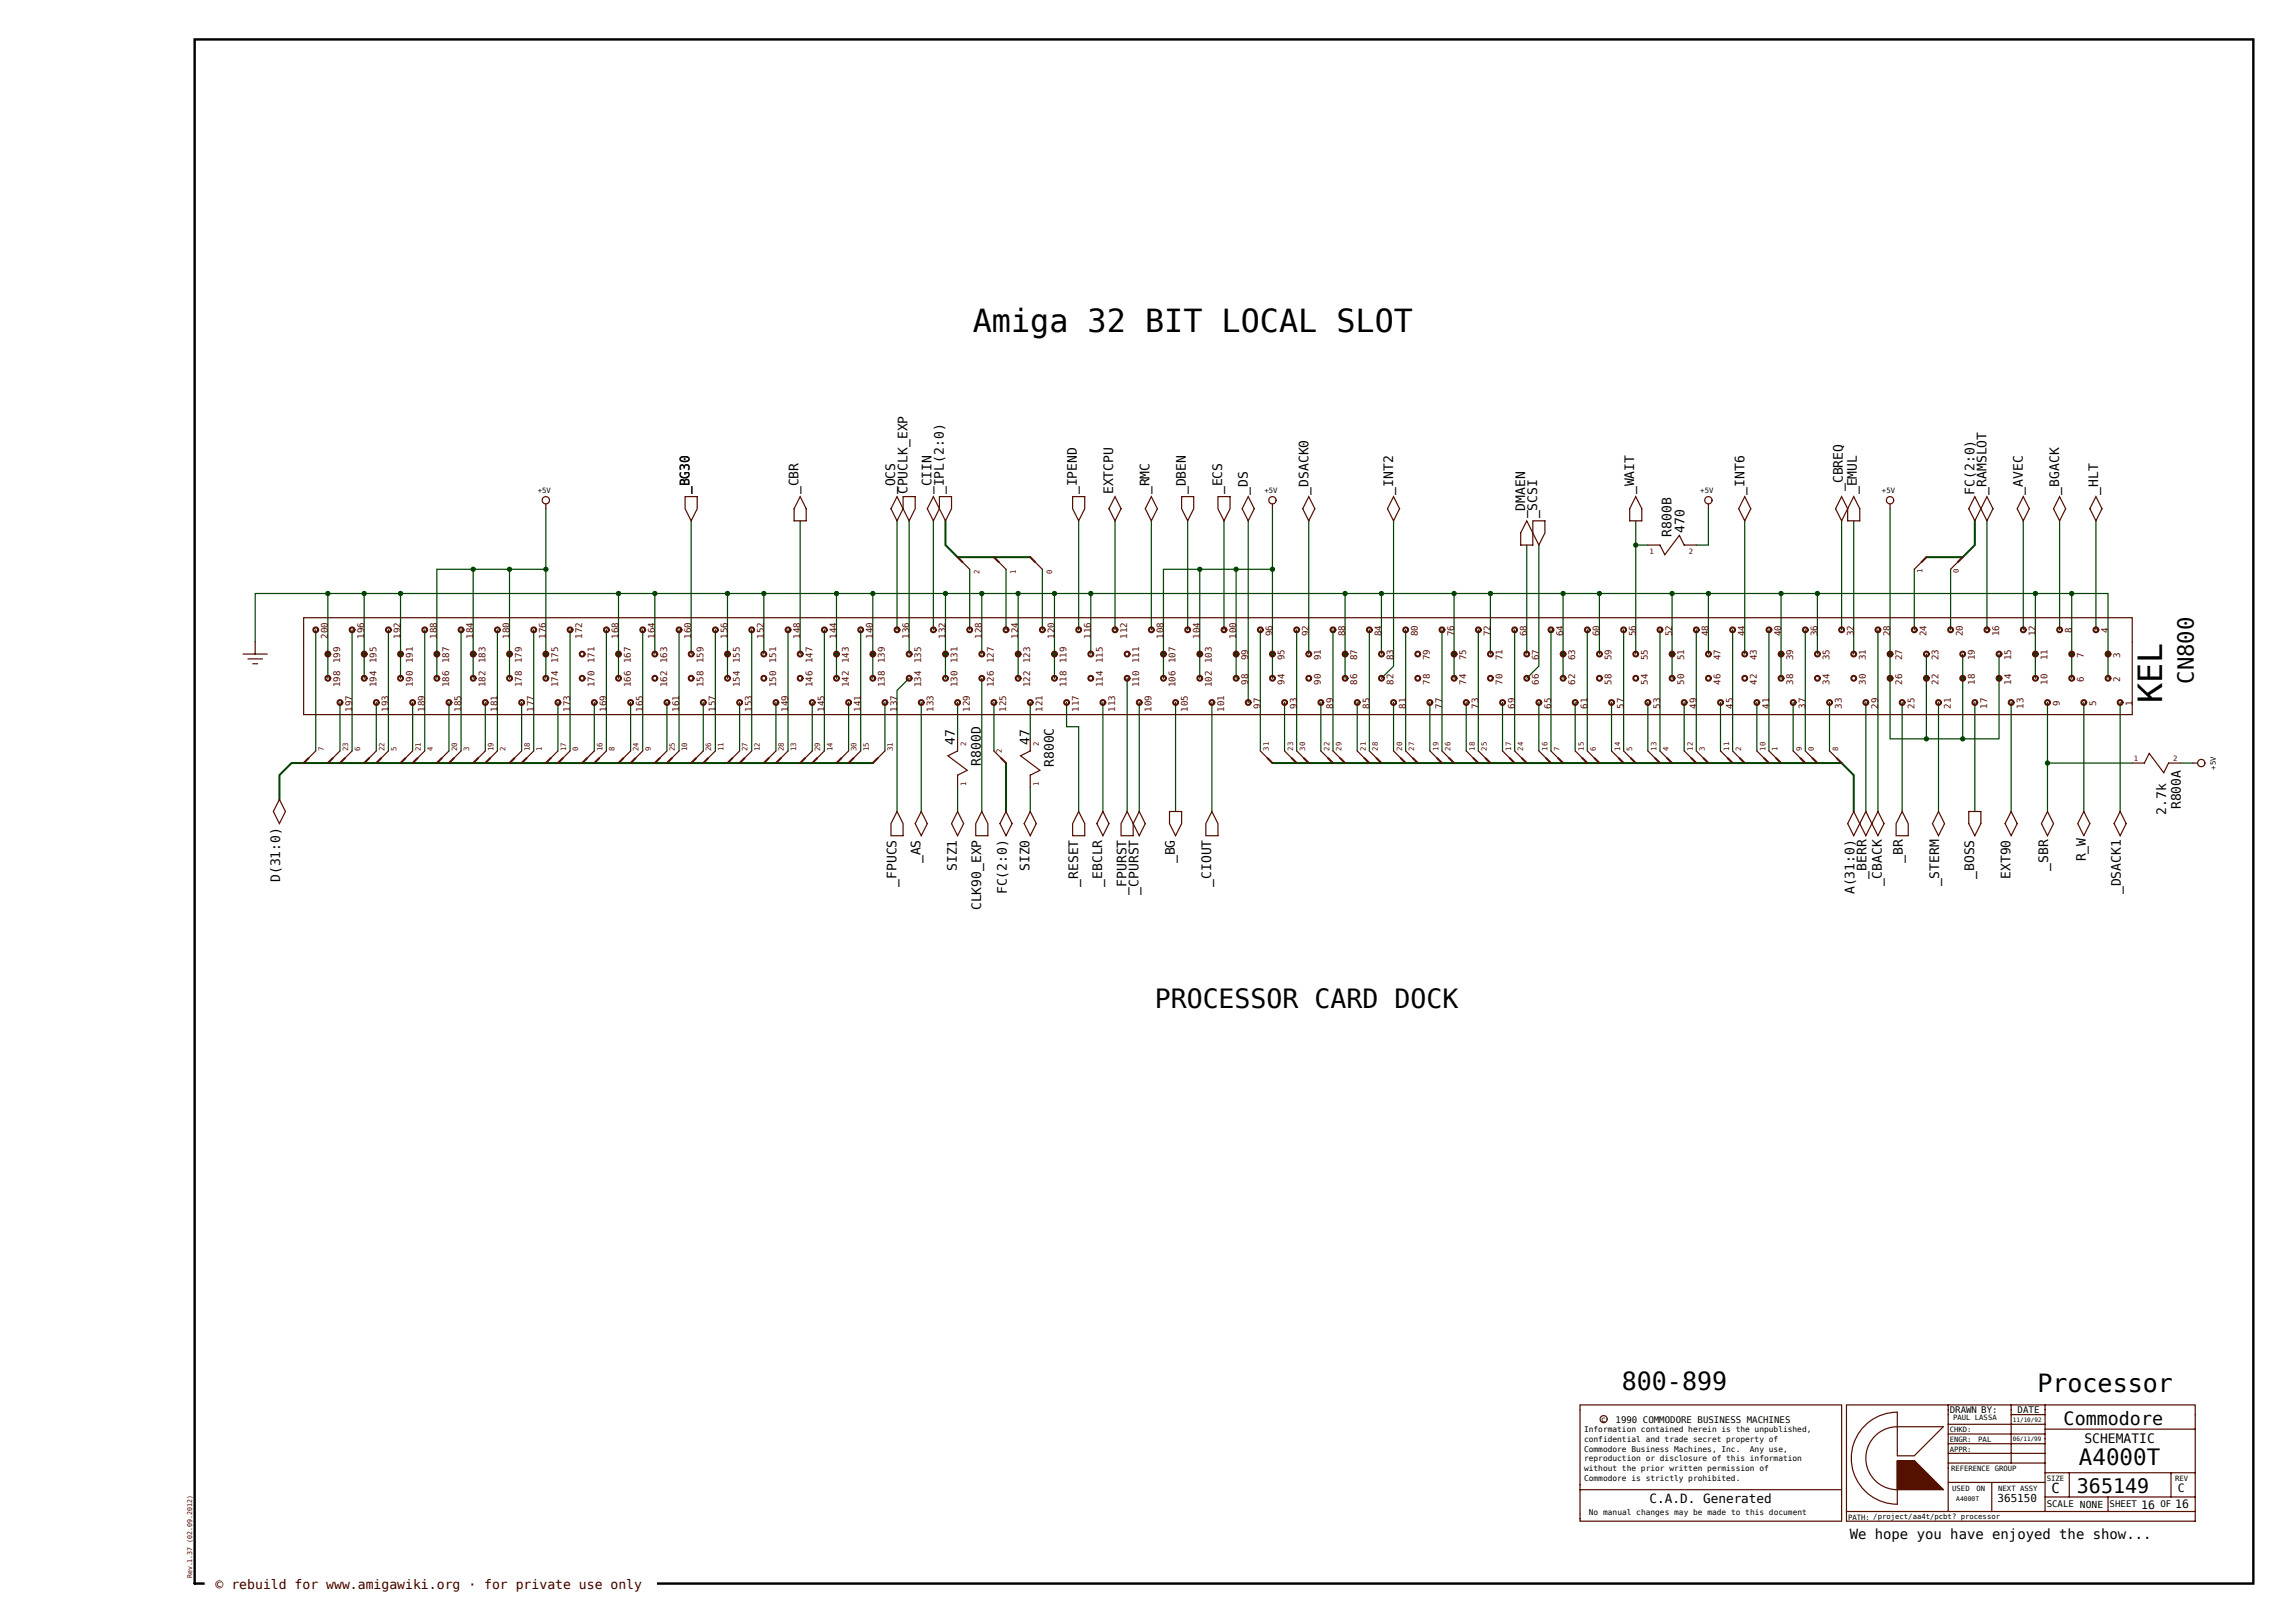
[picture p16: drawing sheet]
<svg xmlns="http://www.w3.org/2000/svg" width="420mm" height="297mm" viewBox="0 0 420 297" stroke-linecap="round" stroke-linejoin="round" font-family="sans-serif">
<defs><g id="words">
<text font-size="6.1" x="395.7" y="128.7" transform="rotate(-90 395.7 128.7)">KEL</text>
<text font-size="5.8" x="178" y="60.8">Amiga 32 BIT LOCAL SLOT</text>
<text font-size="4.9" x="211.3" y="184.5">PROCESSOR CARD DOCK</text>
<g font-size="4.6">
<text x="296.8" y="254.4">800-899</text>
<text x="372.9" y="254.8">Processor</text>
</g>
<g font-size="4.1">
<text x="401.5" y="125.1" transform="rotate(-90 401.5 125.1)">CN800</text>
<text x="380.5" y="268.1">A4000T</text>
</g>
<text font-size="3.7" x="380.1" y="273.2">365149</text>
<text font-size="3.4" x="377.7" y="260.8">Commodore</text>
<g font-size="2.5">
<text x="375.4" y="273.2">C</text>
<text x="338.5" y="281.7">We hope you have enjoyed the show...</text>
</g>
<g font-size="2.4">
<text x="337.3" y="89.9" transform="rotate(-90 337.3 89.9)">_CBREQ</text>
<text x="126.2" y="90.4" transform="rotate(-90 126.2 90.4)">_BG30</text>
<text x="146.1" y="90.4" transform="rotate(-90 146.1 90.4)">_CBR</text>
<text x="163.9" y="90.4" transform="rotate(-90 163.9 90.4)">_OCS</text>
<text x="166.1" y="90.4" transform="rotate(-90 166.1 90.4)">CPUCLK_EXP</text>
<text x="170.5" y="90.4" transform="rotate(-90 170.5 90.4)">_CIIN</text>
<text x="172.7" y="90.4" transform="rotate(-90 172.7 90.4)">_IPL(2:0)</text>
<text x="197.1" y="90.4" transform="rotate(-90 197.1 90.4)">_IPEND</text>
<text x="203.7" y="90.4" transform="rotate(-90 203.7 90.4)">EXTCPU</text>
<text x="210.4" y="90.4" transform="rotate(-90 210.4 90.4)">_RMC</text>
<text x="217" y="90.4" transform="rotate(-90 217 90.4)">_DBEN</text>
<text x="223.7" y="90.4" transform="rotate(-90 223.7 90.4)">_ECS</text>
<text x="228.4" y="90.5" transform="rotate(-90 228.4 90.5)">_DS</text>
<text x="239.5" y="90.5" transform="rotate(-90 239.5 90.5)">_DSACK0</text>
<text x="255" y="90.5" transform="rotate(-90 255 90.5)">_INT2</text>
<text x="279.1" y="94.9" transform="rotate(-90 279.1 94.9)">_DMAEN</text>
<text x="281.3" y="94.9" transform="rotate(-90 281.3 94.9)">_SCSI</text>
<text x="299" y="90.4" transform="rotate(-90 299 90.4)">_WAIT</text>
<text x="319.2" y="90.5" transform="rotate(-90 319.2 90.5)">_INT6</text>
<text x="339.8" y="90.4" transform="rotate(-90 339.8 90.4)">_EMUL</text>
<text x="361.4" y="90.5" transform="rotate(-90 361.4 90.5)">FC(2:0)</text>
<text x="363.6" y="90.5" transform="rotate(-90 363.6 90.5)">_RAMSLOT</text>
<text x="370.2" y="90.5" transform="rotate(-90 370.2 90.5)">_AVEC</text>
<text x="376.9" y="90.5" transform="rotate(-90 376.9 90.5)">_BGACK</text>
<text x="384" y="90.6" transform="rotate(-90 384 90.6)">_HLT</text>
<text x="305.9" y="98.2" transform="rotate(-90 305.9 98.2)">R800B</text>
<text x="308.3" y="97.5" transform="rotate(-90 308.3 97.5)">470</text>
<text x="174.7" y="136.3" transform="rotate(-90 174.7 136.3)">47</text>
<text x="188.4" y="136.3" transform="rotate(-90 188.4 136.3)">47</text>
<text x="179.5" y="140.1" transform="rotate(-90 179.5 140.1)">R800D</text>
<text x="192.9" y="140.3" transform="rotate(-90 192.9 140.3)">R800C</text>
<text x="396.4" y="149.1" transform="rotate(-90 396.4 149.1)">2.7k</text>
<text x="399.1" y="148.1" transform="rotate(-90 399.1 148.1)">R800A</text>
<text x="51.3" y="161.4" transform="rotate(-90 51.3 161.4)">D(31:0)</text>
<text x="168.5" y="158" transform="rotate(-90 168.5 158)">_AS</text>
<text x="175.1" y="159.4" transform="rotate(-90 175.1 159.4)">SIZ1</text>
<text x="188.4" y="159.4" transform="rotate(-90 188.4 159.4)">SIZ0</text>
<text x="215" y="158" transform="rotate(-90 215 158)">_BG</text>
<text x="341.6" y="160.8" transform="rotate(-90 341.6 160.8)">_BERR</text>
<text x="348.2" y="157.9" transform="rotate(-90 348.2 157.9)">_BR</text>
<text x="361.3" y="160.8" transform="rotate(-90 361.3 160.8)">_BOSS</text>
<text x="367.9" y="160.8" transform="rotate(-90 367.9 160.8)">EXT90</text>
<text x="374.8" y="159.3" transform="rotate(-90 374.8 159.3)">_SBR</text>
<text x="381.7" y="157.6" transform="rotate(-90 381.7 157.6)">R_W</text>
<text x="164" y="162.3" transform="rotate(-90 164 162.3)">_FPUCS</text>
<text x="179.6" y="166.6" transform="rotate(-90 179.6 166.6)">CLK90_EXP</text>
<text x="184.2" y="163.6" transform="rotate(-90 184.2 163.6)">FC(2:0)</text>
<text x="197.3" y="162.3" transform="rotate(-90 197.3 162.3)">_RESET</text>
<text x="201.7" y="162.3" transform="rotate(-90 201.7 162.3)">_EBCLR</text>
<text x="206.2" y="163.7" transform="rotate(-90 206.2 163.7)">_FPURST</text>
<text x="208.4" y="163.7" transform="rotate(-90 208.4 163.7)">_CPURST</text>
<text x="221.7" y="162.3" transform="rotate(-90 221.7 162.3)">_CIOUT</text>
<text x="339.4" y="163.6" transform="rotate(-90 339.4 163.6)">A(31:0)</text>
<text x="344.4" y="162.2" transform="rotate(-90 344.4 162.2)">_CBACK</text>
<text x="354.9" y="162.2" transform="rotate(-90 354.9 162.2)">_STERM</text>
<text x="388.1" y="163.6" transform="rotate(-90 388.1 163.6)">_DSACK1</text>
<text x="381.5" y="264">SCHEMATIC</text>
</g>
<text font-size="2.4" fill="#300" x="39.5" y="290.7">© rebuild for www.amigawiki.org · for private use only</text>
<text font-size="2.3" x="301.9" y="275">C.A.D. Generated</text>
<g font-size="2.1">
<text x="398.6" y="272.9">C</text>
<text x="391.8" y="276.2">16</text>
<text x="398.1" y="276">16</text>
</g>
<text font-size="2" x="365.6" y="274.9">365150</text>
<g font-size="1.7" fill="#500">
<text x="60" y="116.9" transform="rotate(-90 60 116.9)">200</text>
<text x="66.7" y="116.9" transform="rotate(-90 66.7 116.9)">196</text>
<text x="73.3" y="116.9" transform="rotate(-90 73.3 116.9)">192</text>
<text x="80" y="116.9" transform="rotate(-90 80 116.9)">188</text>
<text x="86.6" y="116.9" transform="rotate(-90 86.6 116.9)">184</text>
<text x="93.3" y="116.9" transform="rotate(-90 93.3 116.9)">180</text>
<text x="99.9" y="116.9" transform="rotate(-90 99.9 116.9)">176</text>
<text x="106.6" y="116.9" transform="rotate(-90 106.6 116.9)">172</text>
<text x="113.2" y="116.9" transform="rotate(-90 113.2 116.9)">168</text>
<text x="119.9" y="116.9" transform="rotate(-90 119.9 116.9)">164</text>
<text x="126.5" y="116.9" transform="rotate(-90 126.5 116.9)">160</text>
<text x="133.1" y="116.9" transform="rotate(-90 133.1 116.9)">156</text>
<text x="139.8" y="116.9" transform="rotate(-90 139.8 116.9)">152</text>
<text x="146.4" y="116.9" transform="rotate(-90 146.4 116.9)">148</text>
<text x="153.1" y="116.9" transform="rotate(-90 153.1 116.9)">144</text>
<text x="159.7" y="116.9" transform="rotate(-90 159.7 116.9)">140</text>
<text x="166.4" y="116.9" transform="rotate(-90 166.4 116.9)">136</text>
<text x="173" y="116.9" transform="rotate(-90 173 116.9)">132</text>
<text x="179.7" y="116.9" transform="rotate(-90 179.7 116.9)">128</text>
<text x="186.3" y="116.9" transform="rotate(-90 186.3 116.9)">124</text>
<text x="193" y="116.9" transform="rotate(-90 193 116.9)">120</text>
<text x="199.6" y="116.9" transform="rotate(-90 199.6 116.9)">116</text>
<text x="206.3" y="116.9" transform="rotate(-90 206.3 116.9)">112</text>
<text x="212.9" y="116.9" transform="rotate(-90 212.9 116.9)">108</text>
<text x="219.6" y="116.9" transform="rotate(-90 219.6 116.9)">104</text>
<text x="226.2" y="116.9" transform="rotate(-90 226.2 116.9)">100</text>
<text x="232.9" y="116.4" transform="rotate(-90 232.9 116.4)">96</text>
<text x="239.5" y="116.4" transform="rotate(-90 239.5 116.4)">92</text>
<text x="246.2" y="116.4" transform="rotate(-90 246.2 116.4)">88</text>
<text x="252.8" y="116.4" transform="rotate(-90 252.8 116.4)">84</text>
<text x="259.5" y="116.4" transform="rotate(-90 259.5 116.4)">80</text>
<text x="266.1" y="116.4" transform="rotate(-90 266.1 116.4)">76</text>
<text x="272.8" y="116.4" transform="rotate(-90 272.8 116.4)">72</text>
<text x="279.4" y="116.4" transform="rotate(-90 279.4 116.4)">68</text>
<text x="286.1" y="116.4" transform="rotate(-90 286.1 116.4)">64</text>
<text x="292.7" y="116.4" transform="rotate(-90 292.7 116.4)">60</text>
<text x="299.4" y="116.4" transform="rotate(-90 299.4 116.4)">56</text>
<text x="306" y="116.4" transform="rotate(-90 306 116.4)">52</text>
<text x="312.7" y="116.4" transform="rotate(-90 312.7 116.4)">48</text>
<text x="319.3" y="116.4" transform="rotate(-90 319.3 116.4)">44</text>
<text x="326" y="116.4" transform="rotate(-90 326 116.4)">40</text>
<text x="332.6" y="116.4" transform="rotate(-90 332.6 116.4)">36</text>
<text x="339.3" y="116.4" transform="rotate(-90 339.3 116.4)">32</text>
<text x="345.9" y="116.4" transform="rotate(-90 345.9 116.4)">28</text>
<text x="352.6" y="116.4" transform="rotate(-90 352.6 116.4)">24</text>
<text x="359.2" y="116.4" transform="rotate(-90 359.2 116.4)">20</text>
<text x="365.9" y="116.4" transform="rotate(-90 365.9 116.4)">16</text>
<text x="372.5" y="116.4" transform="rotate(-90 372.5 116.4)">12</text>
<text x="379.1" y="115.9" transform="rotate(-90 379.1 115.9)">8</text>
<text x="385.8" y="115.9" transform="rotate(-90 385.8 115.9)">4</text>
<text x="62.2" y="125.8" transform="rotate(-90 62.2 125.8)">198</text>
<text x="62.2" y="121.3" transform="rotate(-90 62.2 121.3)">199</text>
<text x="68.9" y="125.8" transform="rotate(-90 68.9 125.8)">194</text>
<text x="68.9" y="121.3" transform="rotate(-90 68.9 121.3)">195</text>
<text x="75.5" y="125.8" transform="rotate(-90 75.5 125.8)">190</text>
<text x="75.5" y="121.3" transform="rotate(-90 75.5 121.3)">191</text>
<text x="82.2" y="125.8" transform="rotate(-90 82.2 125.8)">186</text>
<text x="82.2" y="121.3" transform="rotate(-90 82.2 121.3)">187</text>
<text x="88.8" y="125.8" transform="rotate(-90 88.8 125.8)">182</text>
<text x="88.8" y="121.3" transform="rotate(-90 88.8 121.3)">183</text>
<text x="95.5" y="125.8" transform="rotate(-90 95.5 125.8)">178</text>
<text x="95.5" y="121.3" transform="rotate(-90 95.5 121.3)">179</text>
<text x="102.1" y="125.8" transform="rotate(-90 102.1 125.8)">174</text>
<text x="102.1" y="121.3" transform="rotate(-90 102.1 121.3)">175</text>
<text x="108.8" y="125.8" transform="rotate(-90 108.8 125.8)">170</text>
<text x="108.8" y="121.3" transform="rotate(-90 108.8 121.3)">171</text>
<text x="115.4" y="125.8" transform="rotate(-90 115.4 125.8)">166</text>
<text x="115.4" y="121.3" transform="rotate(-90 115.4 121.3)">167</text>
<text x="122.1" y="125.8" transform="rotate(-90 122.1 125.8)">162</text>
<text x="122.1" y="121.3" transform="rotate(-90 122.1 121.3)">163</text>
<text x="128.7" y="125.8" transform="rotate(-90 128.7 125.8)">158</text>
<text x="128.7" y="121.3" transform="rotate(-90 128.7 121.3)">159</text>
<text x="135.4" y="125.8" transform="rotate(-90 135.4 125.8)">154</text>
<text x="135.4" y="121.3" transform="rotate(-90 135.4 121.3)">155</text>
<text x="142" y="125.8" transform="rotate(-90 142 125.8)">150</text>
<text x="142" y="121.3" transform="rotate(-90 142 121.3)">151</text>
<text x="148.7" y="125.8" transform="rotate(-90 148.7 125.8)">146</text>
<text x="148.7" y="121.3" transform="rotate(-90 148.7 121.3)">147</text>
<text x="155.3" y="125.8" transform="rotate(-90 155.3 125.8)">142</text>
<text x="155.3" y="121.3" transform="rotate(-90 155.3 121.3)">143</text>
<text x="162" y="125.8" transform="rotate(-90 162 125.8)">138</text>
<text x="162" y="121.3" transform="rotate(-90 162 121.3)">139</text>
<text x="168.6" y="125.8" transform="rotate(-90 168.6 125.8)">134</text>
<text x="168.6" y="121.3" transform="rotate(-90 168.6 121.3)">135</text>
<text x="175.3" y="125.8" transform="rotate(-90 175.3 125.8)">130</text>
<text x="175.3" y="121.3" transform="rotate(-90 175.3 121.3)">131</text>
<text x="181.9" y="125.8" transform="rotate(-90 181.9 125.8)">126</text>
<text x="181.9" y="121.3" transform="rotate(-90 181.9 121.3)">127</text>
<text x="188.6" y="125.8" transform="rotate(-90 188.6 125.8)">122</text>
<text x="188.6" y="121.3" transform="rotate(-90 188.6 121.3)">123</text>
<text x="195.2" y="125.8" transform="rotate(-90 195.2 125.8)">118</text>
<text x="195.2" y="121.3" transform="rotate(-90 195.2 121.3)">119</text>
<text x="201.9" y="125.8" transform="rotate(-90 201.9 125.8)">114</text>
<text x="201.9" y="121.3" transform="rotate(-90 201.9 121.3)">115</text>
<text x="208.5" y="125.8" transform="rotate(-90 208.5 125.8)">110</text>
<text x="208.5" y="121.3" transform="rotate(-90 208.5 121.3)">111</text>
<text x="215.1" y="125.8" transform="rotate(-90 215.1 125.8)">106</text>
<text x="215.1" y="121.3" transform="rotate(-90 215.1 121.3)">107</text>
<text x="221.8" y="125.8" transform="rotate(-90 221.8 125.8)">102</text>
<text x="221.8" y="121.3" transform="rotate(-90 221.8 121.3)">103</text>
<text x="228.4" y="125.3" transform="rotate(-90 228.4 125.3)">98</text>
<text x="228.4" y="120.8" transform="rotate(-90 228.4 120.8)">99</text>
<text x="235.1" y="125.3" transform="rotate(-90 235.1 125.3)">94</text>
<text x="235.1" y="120.8" transform="rotate(-90 235.1 120.8)">95</text>
<text x="241.7" y="125.3" transform="rotate(-90 241.7 125.3)">90</text>
<text x="241.7" y="120.8" transform="rotate(-90 241.7 120.8)">91</text>
<text x="248.4" y="125.3" transform="rotate(-90 248.4 125.3)">86</text>
<text x="248.4" y="120.8" transform="rotate(-90 248.4 120.8)">87</text>
<text x="255" y="125.3" transform="rotate(-90 255 125.3)">82</text>
<text x="255" y="120.8" transform="rotate(-90 255 120.8)">83</text>
<text x="261.7" y="125.3" transform="rotate(-90 261.7 125.3)">78</text>
<text x="261.7" y="120.8" transform="rotate(-90 261.7 120.8)">79</text>
<text x="268.3" y="125.3" transform="rotate(-90 268.3 125.3)">74</text>
<text x="268.3" y="120.8" transform="rotate(-90 268.3 120.8)">75</text>
<text x="275" y="125.3" transform="rotate(-90 275 125.3)">70</text>
<text x="275" y="120.8" transform="rotate(-90 275 120.8)">71</text>
<text x="281.6" y="125.3" transform="rotate(-90 281.6 125.3)">66</text>
<text x="281.6" y="120.8" transform="rotate(-90 281.6 120.8)">67</text>
<text x="288.3" y="125.3" transform="rotate(-90 288.3 125.3)">62</text>
<text x="288.3" y="120.8" transform="rotate(-90 288.3 120.8)">63</text>
<text x="294.9" y="125.3" transform="rotate(-90 294.9 125.3)">58</text>
<text x="294.9" y="120.8" transform="rotate(-90 294.9 120.8)">59</text>
<text x="301.6" y="125.3" transform="rotate(-90 301.6 125.3)">54</text>
<text x="301.6" y="120.8" transform="rotate(-90 301.6 120.8)">55</text>
<text x="308.2" y="125.3" transform="rotate(-90 308.2 125.3)">50</text>
<text x="308.2" y="120.8" transform="rotate(-90 308.2 120.8)">51</text>
<text x="314.9" y="125.3" transform="rotate(-90 314.9 125.3)">46</text>
<text x="314.9" y="120.8" transform="rotate(-90 314.9 120.8)">47</text>
<text x="321.5" y="125.3" transform="rotate(-90 321.5 125.3)">42</text>
<text x="321.5" y="120.8" transform="rotate(-90 321.5 120.8)">43</text>
<text x="328.2" y="125.3" transform="rotate(-90 328.2 125.3)">38</text>
<text x="328.2" y="120.8" transform="rotate(-90 328.2 120.8)">39</text>
<text x="334.8" y="125.3" transform="rotate(-90 334.8 125.3)">34</text>
<text x="334.8" y="120.8" transform="rotate(-90 334.8 120.8)">35</text>
<text x="341.5" y="125.3" transform="rotate(-90 341.5 125.3)">30</text>
<text x="341.5" y="120.8" transform="rotate(-90 341.5 120.8)">31</text>
<text x="348.1" y="125.3" transform="rotate(-90 348.1 125.3)">26</text>
<text x="348.1" y="120.8" transform="rotate(-90 348.1 120.8)">27</text>
<text x="354.8" y="125.3" transform="rotate(-90 354.8 125.3)">22</text>
<text x="354.8" y="120.8" transform="rotate(-90 354.8 120.8)">23</text>
<text x="361.4" y="125.3" transform="rotate(-90 361.4 125.3)">18</text>
<text x="361.4" y="120.8" transform="rotate(-90 361.4 120.8)">19</text>
<text x="368.1" y="125.3" transform="rotate(-90 368.1 125.3)">14</text>
<text x="368.1" y="120.8" transform="rotate(-90 368.1 120.8)">15</text>
<text x="374.7" y="125.3" transform="rotate(-90 374.7 125.3)">10</text>
<text x="374.7" y="120.8" transform="rotate(-90 374.7 120.8)">11</text>
<text x="381.4" y="124.8" transform="rotate(-90 381.4 124.8)">6</text>
<text x="381.4" y="120.3" transform="rotate(-90 381.4 120.3)">7</text>
<text x="388" y="124.8" transform="rotate(-90 388 124.8)">2</text>
<text x="388" y="120.3" transform="rotate(-90 388 120.3)">3</text>
<text x="64.4" y="130.2" transform="rotate(-90 64.4 130.2)">197</text>
<text x="71.1" y="130.2" transform="rotate(-90 71.1 130.2)">193</text>
<text x="77.7" y="130.2" transform="rotate(-90 77.7 130.2)">189</text>
<text x="84.4" y="130.2" transform="rotate(-90 84.4 130.2)">185</text>
<text x="91" y="130.2" transform="rotate(-90 91 130.2)">181</text>
<text x="97.7" y="130.2" transform="rotate(-90 97.7 130.2)">177</text>
<text x="104.3" y="130.2" transform="rotate(-90 104.3 130.2)">173</text>
<text x="111" y="130.2" transform="rotate(-90 111 130.2)">169</text>
<text x="117.6" y="130.2" transform="rotate(-90 117.6 130.2)">165</text>
<text x="124.3" y="130.2" transform="rotate(-90 124.3 130.2)">161</text>
<text x="130.9" y="130.2" transform="rotate(-90 130.9 130.2)">157</text>
<text x="137.6" y="130.2" transform="rotate(-90 137.6 130.2)">153</text>
<text x="144.2" y="130.2" transform="rotate(-90 144.2 130.2)">149</text>
<text x="150.9" y="130.2" transform="rotate(-90 150.9 130.2)">145</text>
<text x="157.5" y="130.2" transform="rotate(-90 157.5 130.2)">141</text>
<text x="164.2" y="130.2" transform="rotate(-90 164.2 130.2)">137</text>
<text x="170.8" y="130.2" transform="rotate(-90 170.8 130.2)">133</text>
<text x="177.5" y="130.2" transform="rotate(-90 177.5 130.2)">129</text>
<text x="184.1" y="130.2" transform="rotate(-90 184.1 130.2)">125</text>
<text x="190.8" y="130.2" transform="rotate(-90 190.8 130.2)">121</text>
<text x="197.4" y="130.2" transform="rotate(-90 197.4 130.2)">117</text>
<text x="204.1" y="130.2" transform="rotate(-90 204.1 130.2)">113</text>
<text x="210.7" y="130.2" transform="rotate(-90 210.7 130.2)">109</text>
<text x="217.4" y="130.2" transform="rotate(-90 217.4 130.2)">105</text>
<text x="224" y="130.2" transform="rotate(-90 224 130.2)">101</text>
<text x="230.7" y="129.7" transform="rotate(-90 230.7 129.7)">97</text>
<text x="237.3" y="129.7" transform="rotate(-90 237.3 129.7)">93</text>
<text x="244" y="129.7" transform="rotate(-90 244 129.7)">89</text>
<text x="250.6" y="129.7" transform="rotate(-90 250.6 129.7)">85</text>
<text x="257.3" y="129.7" transform="rotate(-90 257.3 129.7)">81</text>
<text x="263.9" y="129.7" transform="rotate(-90 263.9 129.7)">77</text>
<text x="270.6" y="129.7" transform="rotate(-90 270.6 129.7)">73</text>
<text x="277.2" y="129.7" transform="rotate(-90 277.2 129.7)">69</text>
<text x="283.9" y="129.7" transform="rotate(-90 283.9 129.7)">65</text>
<text x="290.5" y="129.7" transform="rotate(-90 290.5 129.7)">61</text>
<text x="297.1" y="129.7" transform="rotate(-90 297.1 129.7)">57</text>
<text x="303.8" y="129.7" transform="rotate(-90 303.8 129.7)">53</text>
<text x="310.4" y="129.7" transform="rotate(-90 310.4 129.7)">49</text>
<text x="317.1" y="129.7" transform="rotate(-90 317.1 129.7)">45</text>
<text x="323.7" y="129.7" transform="rotate(-90 323.7 129.7)">41</text>
<text x="330.4" y="129.7" transform="rotate(-90 330.4 129.7)">37</text>
<text x="337" y="129.7" transform="rotate(-90 337 129.7)">33</text>
<text x="343.7" y="129.7" transform="rotate(-90 343.7 129.7)">29</text>
<text x="350.3" y="129.7" transform="rotate(-90 350.3 129.7)">25</text>
<text x="357" y="129.7" transform="rotate(-90 357 129.7)">21</text>
<text x="363.6" y="129.7" transform="rotate(-90 363.6 129.7)">17</text>
<text x="370.3" y="129.7" transform="rotate(-90 370.3 129.7)">13</text>
<text x="376.9" y="129.2" transform="rotate(-90 376.9 129.2)">9</text>
<text x="383.6" y="129.2" transform="rotate(-90 383.6 129.2)">5</text>
<text x="390.2" y="129.2" transform="rotate(-90 390.2 129.2)">1</text>
</g>
<g font-size="1.7">
<text x="295.7" y="260.3">1990 COMMODORE BUSINESS MACHINES</text>
<text x="356.8" y="258.6">DRAWN BY:</text>
<text x="369.2" y="258.6">DATE</text>
<text x="374.6" y="275.9">SCALE NONE</text>
<text x="386.1" y="275.9">SHEET</text>
<text x="395.4" y="275.9">OF</text>
</g>
<g font-size="1.4">
<text x="289.9" y="263.9">confidential and trade secret property of</text>
<text x="289.9" y="262.1">Information contained herein is the unpublished,</text>
<text x="293" y="260.2">c</text>
<text x="289.9" y="269.2">without the prior written permission of</text>
<text x="289.9" y="267.4">reproduction or disclosure of this information</text>
<text x="289.9" y="265.7">Commodore Business Machines, Inc.</text>
<text x="320.2" y="265.7">Any use,</text>
<text x="289.9" y="271">Commodore is strictly prohibited.</text>
<text x="290.8" y="277.2">No manual changes may be made to this document</text>
</g>
<g font-size="1.3">
<text x="98.4" y="90.1">+5V</text>
<text x="231.4" y="90.1">+5V</text>
<text x="311.2" y="90.1">+5V</text>
<text x="344.4" y="90.1">+5V</text>
<text x="405.5" y="140.9" transform="rotate(-90 405.5 140.9)">+5V</text>
<text x="356.8" y="263.9">ENGR:</text>
<text x="356.8" y="262.1">CHKD:</text>
<text x="357.4" y="259.9">PAUL LASSA</text>
<text x="362" y="263.9">PAL</text>
<text x="356.8" y="265.7">APPR:</text>
<text x="357" y="269.2">REFERENCE GROUP</text>
<text x="357.3" y="272.8">USED</text>
<text x="361.7" y="272.8">ON</text>
<text x="365.7" y="272.8">NEXT ASSY</text>
<text x="374.6" y="271">SIZE</text>
<text x="398" y="271">REV</text>
<text x="338.2" y="278.1">PATH: /project/aa4t/pcbt? processor</text>
</g>
<g font-size="1.3" fill="#500">
<text x="301.9" y="101.3">1</text>
<text x="309" y="101.3">2</text>
<text x="179.2" y="105.1" transform="rotate(-90 179.2 105.1)">2</text>
<text x="185.9" y="105.1" transform="rotate(-90 185.9 105.1)">1</text>
<text x="192.5" y="105.1" transform="rotate(-90 192.5 105.1)">0</text>
<text x="351.8" y="104.9" transform="rotate(-90 351.8 104.9)">1</text>
<text x="358.5" y="104.9" transform="rotate(-90 358.5 104.9)">0</text>
<text x="59.3" y="137.5" transform="rotate(-90 59.3 137.5)">7</text>
<text x="63.7" y="137.5" transform="rotate(-90 63.7 137.5)">23</text>
<text x="65.9" y="137.5" transform="rotate(-90 65.9 137.5)">6</text>
<text x="70.3" y="137.5" transform="rotate(-90 70.3 137.5)">22</text>
<text x="72.6" y="137.5" transform="rotate(-90 72.6 137.5)">5</text>
<text x="77" y="137.5" transform="rotate(-90 77 137.5)">21</text>
<text x="79.2" y="137.5" transform="rotate(-90 79.2 137.5)">4</text>
<text x="83.6" y="137.5" transform="rotate(-90 83.6 137.5)">20</text>
<text x="85.9" y="137.5" transform="rotate(-90 85.9 137.5)">3</text>
<text x="90.3" y="137.5" transform="rotate(-90 90.3 137.5)">19</text>
<text x="92.5" y="137.5" transform="rotate(-90 92.5 137.5)">2</text>
<text x="96.9" y="137.5" transform="rotate(-90 96.9 137.5)">18</text>
<text x="99.2" y="137.5" transform="rotate(-90 99.2 137.5)">1</text>
<text x="103.6" y="137.5" transform="rotate(-90 103.6 137.5)">17</text>
<text x="105.8" y="137.5" transform="rotate(-90 105.8 137.5)">0</text>
<text x="110.2" y="137.5" transform="rotate(-90 110.2 137.5)">16</text>
<text x="112.4" y="137.5" transform="rotate(-90 112.4 137.5)">8</text>
<text x="116.9" y="137.5" transform="rotate(-90 116.9 137.5)">24</text>
<text x="119.1" y="137.5" transform="rotate(-90 119.1 137.5)">9</text>
<text x="123.5" y="137.5" transform="rotate(-90 123.5 137.5)">25</text>
<text x="125.7" y="137.5" transform="rotate(-90 125.7 137.5)">10</text>
<text x="130.2" y="137.5" transform="rotate(-90 130.2 137.5)">26</text>
<text x="132.4" y="137.5" transform="rotate(-90 132.4 137.5)">11</text>
<text x="136.8" y="137.5" transform="rotate(-90 136.8 137.5)">27</text>
<text x="139" y="137.5" transform="rotate(-90 139 137.5)">12</text>
<text x="143.5" y="137.5" transform="rotate(-90 143.5 137.5)">28</text>
<text x="145.7" y="137.5" transform="rotate(-90 145.7 137.5)">13</text>
<text x="150.1" y="137.5" transform="rotate(-90 150.1 137.5)">29</text>
<text x="152.3" y="137.5" transform="rotate(-90 152.3 137.5)">14</text>
<text x="156.8" y="137.5" transform="rotate(-90 156.8 137.5)">30</text>
<text x="159" y="137.5" transform="rotate(-90 159 137.5)">15</text>
<text x="163.4" y="137.5" transform="rotate(-90 163.4 137.5)">31</text>
<text x="176.8" y="136.6" transform="rotate(-90 176.8 136.6)">2</text>
<text x="183.4" y="137.8" transform="rotate(-90 183.4 137.8)">2</text>
<text x="190.1" y="136.6" transform="rotate(-90 190.1 136.6)">2</text>
<text x="232.2" y="137.4" transform="rotate(-90 232.2 137.4)">31</text>
<text x="236.7" y="137.4" transform="rotate(-90 236.7 137.4)">23</text>
<text x="238.9" y="137.4" transform="rotate(-90 238.9 137.4)">30</text>
<text x="243.3" y="137.4" transform="rotate(-90 243.3 137.4)">22</text>
<text x="245.5" y="137.4" transform="rotate(-90 245.5 137.4)">29</text>
<text x="250" y="137.4" transform="rotate(-90 250 137.4)">21</text>
<text x="252.2" y="137.4" transform="rotate(-90 252.2 137.4)">28</text>
<text x="256.6" y="137.4" transform="rotate(-90 256.6 137.4)">20</text>
<text x="258.8" y="137.4" transform="rotate(-90 258.8 137.4)">27</text>
<text x="263.3" y="137.4" transform="rotate(-90 263.3 137.4)">19</text>
<text x="265.5" y="137.4" transform="rotate(-90 265.5 137.4)">26</text>
<text x="269.9" y="137.4" transform="rotate(-90 269.9 137.4)">18</text>
<text x="272.1" y="137.4" transform="rotate(-90 272.1 137.4)">25</text>
<text x="276.6" y="137.4" transform="rotate(-90 276.6 137.4)">17</text>
<text x="278.8" y="137.4" transform="rotate(-90 278.8 137.4)">24</text>
<text x="283.2" y="137.4" transform="rotate(-90 283.2 137.4)">16</text>
<text x="285.4" y="137.4" transform="rotate(-90 285.4 137.4)">7</text>
<text x="289.9" y="137.4" transform="rotate(-90 289.9 137.4)">15</text>
<text x="292.1" y="137.4" transform="rotate(-90 292.1 137.4)">6</text>
<text x="296.5" y="137.4" transform="rotate(-90 296.5 137.4)">14</text>
<text x="298.7" y="137.4" transform="rotate(-90 298.7 137.4)">5</text>
<text x="303.2" y="137.4" transform="rotate(-90 303.2 137.4)">13</text>
<text x="305.4" y="137.4" transform="rotate(-90 305.4 137.4)">4</text>
<text x="309.8" y="137.4" transform="rotate(-90 309.8 137.4)">12</text>
<text x="312" y="137.4" transform="rotate(-90 312 137.4)">3</text>
<text x="316.5" y="137.4" transform="rotate(-90 316.5 137.4)">11</text>
<text x="318.7" y="137.4" transform="rotate(-90 318.7 137.4)">2</text>
<text x="323.1" y="137.4" transform="rotate(-90 323.1 137.4)">10</text>
<text x="325.3" y="137.4" transform="rotate(-90 325.3 137.4)">1</text>
<text x="329.7" y="137.4" transform="rotate(-90 329.7 137.4)">9</text>
<text x="332" y="137.4" transform="rotate(-90 332 137.4)">0</text>
<text x="336.4" y="137.4" transform="rotate(-90 336.4 137.4)">8</text>
<text x="176.8" y="143.8" transform="rotate(-90 176.8 143.8)">1</text>
<text x="190.1" y="143.8" transform="rotate(-90 190.1 143.8)">1</text>
<text x="390.5" y="139.3">1</text>
<text x="397.7" y="139.3">2</text>
</g>
<text font-size="1.2" x="358" y="274.6">A4000T</text>
<text font-size="1.2" fill="#300" x="35.1" y="288.8" transform="rotate(-90 35.1 288.8)">Rev.1.37 (02.09.2012)</text>
<g font-size="1.1">
<text x="368.3" y="263.7">06/11/99</text>
<text x="368.4" y="260.3">11/10/92</text>
</g>
</g></defs>
<g fill="#fff" stroke="#fff" stroke-width=".18">
<path d="M35.6 7.2h376.8v282.6h-376.8z"/>
<path d="M37.5 288.2h82.6v2.9h-82.6z"/>
</g>
<path d="M35.6 7.2h376.8v282.6h-376.8z" fill="none" stroke="#000" stroke-width=".44"/>
<g fill="none" stroke="#040" stroke-width=".22">
<path d="M99.9 93.1v31M126.5 95.3v24.4M146.4 95.3v24.4M164.2 95.3v20M166.4 95.3v24.4M170.8 95.3v20M197.4 95.3v20M204.1 95.3v20M210.7 95.3v20M217.4 95.3v20M224 95.3v20M228.4 95.3v33.3"/>
<path d="M232.9 93.1v31M239.5 95.3v24.4M255 95.3v26.6l-2.2 2.2M279.4 99.7v20M281.6 99.7v22.2l-2.2 2.2M299.4 95.3v4.4M301.6 99.7h-2.2v20M312.6 93.1v6.6h-2.2M319.3 95.3v24.4M337 95.3v20M339.2 95.3v24.4M345.9 93.1v42.1h19.9v-15.5"/>
<path d="M363.6 95.3v20M370.3 95.3v20M376.9 95.3v20M383.6 95.3v20M57.8 115.3v22.1M60 108.6v15.5M64.4 115.3v22.1M66.6 108.6v15.5M71.1 115.3v22.1M73.3 108.6v15.5M77.7 115.3v22.1M84.4 115.3v22.1"/>
<path d="M86.6 104.2v19.9M91 115.3v22.1M93.2 104.2v19.9M97.7 115.3v22.1M99.9 104.2h-20v19.9M104.3 115.3v22.1M111 115.3v22.1M113.2 108.6v15.5M117.6 115.3v22.1M119.8 108.6v11.1M124.3 115.3v22.1M130.9 115.3v22.1"/>
<path d="M133.1 108.6v15.5M137.6 115.3v22.1M139.8 108.6v11.1M144.2 115.3v22.1M150.9 115.3v22.1M153.1 108.6v15.5M157.5 115.3v22.1M159.7 108.6v15.5M173 108.6v15.5M177.5 104.2v11.1M179.7 108.6v11.1M184.1 104.2v11.1"/>
<path d="M186.3 108.6h-139.6v8.9M190.8 104.2v11.1M193 108.6v15.5M199.6 108.6v11.1M219.6 104.2v19.9M226.2 104.2v19.9M230.6 115.3v22.1M232.9 104.2h-20v19.9M237.3 115.3v22.1M243.9 115.3v22.1M246.2 108.6v15.5M250.6 115.3v22.1"/>
<path d="M252.8 108.6v11.1M257.2 115.3v22.1M263.9 115.3v22.1M266.1 108.6v15.5M270.5 115.3v22.1M272.8 108.6v11.1M277.2 115.3v22.1M283.8 115.3v22.1M286.1 108.6v15.5M290.5 115.3v22.1M292.7 108.6v11.1M297.1 115.3v22.1"/>
<path d="M303.8 115.3v22.1M306 108.6v15.5M310.4 115.3v22.1M312.6 108.6v11.1M317.1 115.3v22.1M323.7 115.3v22.1M325.9 108.6v15.5M330.4 115.3v22.1M332.6 108.6v11.1M343.7 115.3v33.2M350.3 104.2v11.1M352.5 119.7v15.5"/>
<path d="M357 104.2v11.1M359.2 119.7v15.5M372.5 108.6v15.5M379.1 108.6v15.5M62.2 128.6v8.8M68.9 128.6v8.8M75.5 128.6v8.8M82.2 128.6v8.8M88.8 128.6v8.8M95.5 128.6v8.8M102.1 128.6v8.8M108.8 128.6v8.8"/>
<path d="M115.4 128.6v8.8M122.1 128.6v8.8M128.7 128.6v8.8M135.4 128.6v8.8M142 128.6v8.8M148.6 128.6v8.8M155.3 128.6v8.8M161.9 128.6v8.8M166.4 124.1l-2.2 2.2v22.2M168.6 128.6v19.9M175.2 128.6v6.6M179.7 124.1v24.4"/>
<path d="M181.9 128.6v8.8M186.3 124.1v-15.5h199.5v15.5M188.5 128.6v6.6M195.2 128.6v4.4h2.2v15.5M201.8 128.6v19.9M206.3 124.1v24.4M208.5 128.6v19.9M215.1 128.6v19.9M221.8 128.6v19.9M235.1 128.6v8.8M241.7 128.6v8.8M248.4 128.6v8.8"/>
<path d="M255 128.6v8.8M261.7 128.6v8.8M268.3 128.6v8.8M275 128.6v8.8M281.6 128.6v8.8M288.3 128.6v8.8M294.9 128.6v8.8M301.6 128.6v8.8M308.2 128.6v8.8M314.9 128.6v8.8M321.5 128.6v8.8M328.2 128.6v8.8"/>
<path d="M334.8 128.6v8.8M341.5 128.6v19.9M348.1 128.6v19.9M354.8 128.6v19.9M361.4 128.6v19.9M368.1 128.6v19.9M374.7 128.6v11h15.5M374.7 139.6v8.9M381.4 128.6v19.9M388 128.6v19.9M399.1 139.6h2.2M175.2 144.1v4.4"/>
<path d="M188.5 144.1v4.4"/>
</g>
<path d="M173 95.3v4.4l2.2 2.3h13.3M361.4 95.3v4.4l-2.2 2.3h-6.7M159.7 139.6h-106.3l-2.3 2.3v4.4M184.1 139.6v8.9M232.9 139.6h104.1l2.2 2.3v6.6" fill="none" stroke="#040" stroke-width=".37"/>
<g fill="#040" stroke="#040" stroke-width=".22">
<circle cx="374.7" cy="139.6" r=".37"/>
<circle cx="226.2" cy="104.2" r=".37"/>
<circle cx="232.9" cy="119.7" r=".37"/>
<circle cx="219.6" cy="104.2" r=".37"/>
<circle cx="212.9" cy="119.7" r=".37"/>
<circle cx="219.6" cy="119.7" r=".37"/>
<circle cx="226.2" cy="119.7" r=".37"/>
<circle cx="299.4" cy="99.7" r=".37"/>
<circle cx="99.9" cy="104.2" r=".37"/>
<circle cx="99.9" cy="119.7" r=".37"/>
<circle cx="93.2" cy="104.2" r=".37"/>
<circle cx="93.2" cy="119.7" r=".37"/>
<circle cx="86.6" cy="104.2" r=".37"/>
<circle cx="86.6" cy="119.7" r=".37"/>
<circle cx="79.9" cy="119.7" r=".37"/>
<circle cx="186.3" cy="119.7" r=".37"/>
<circle cx="186.3" cy="108.6" r=".37"/>
<circle cx="385.8" cy="119.7" r=".37"/>
<circle cx="379.1" cy="108.6" r=".37"/>
<circle cx="379.1" cy="119.7" r=".37"/>
<circle cx="372.5" cy="108.6" r=".37"/>
<circle cx="372.5" cy="119.7" r=".37"/>
<circle cx="332.6" cy="108.6" r=".37"/>
<circle cx="325.9" cy="108.6" r=".37"/>
<circle cx="325.9" cy="119.7" r=".37"/>
<circle cx="312.6" cy="108.6" r=".37"/>
<circle cx="306" cy="108.6" r=".37"/>
<circle cx="306" cy="119.7" r=".37"/>
<circle cx="292.7" cy="108.6" r=".37"/>
<circle cx="286.1" cy="108.6" r=".37"/>
<circle cx="286.1" cy="119.7" r=".37"/>
<circle cx="272.8" cy="108.6" r=".37"/>
<circle cx="266.1" cy="108.6" r=".37"/>
<circle cx="266.1" cy="119.7" r=".37"/>
<circle cx="252.8" cy="108.6" r=".37"/>
<circle cx="246.2" cy="108.6" r=".37"/>
<circle cx="246.2" cy="119.7" r=".37"/>
<circle cx="199.6" cy="108.6" r=".37"/>
<circle cx="193" cy="108.6" r=".37"/>
<circle cx="193" cy="119.7" r=".37"/>
<circle cx="179.7" cy="108.6" r=".37"/>
<circle cx="173" cy="108.6" r=".37"/>
<circle cx="173" cy="119.7" r=".37"/>
<circle cx="159.7" cy="108.6" r=".37"/>
<circle cx="159.7" cy="119.7" r=".37"/>
<circle cx="153.1" cy="108.6" r=".37"/>
<circle cx="153.1" cy="119.7" r=".37"/>
<circle cx="139.8" cy="108.6" r=".37"/>
<circle cx="133.1" cy="108.6" r=".37"/>
<circle cx="133.1" cy="119.7" r=".37"/>
<circle cx="119.8" cy="108.6" r=".37"/>
<circle cx="113.2" cy="108.6" r=".37"/>
<circle cx="113.2" cy="119.7" r=".37"/>
<circle cx="73.3" cy="108.6" r=".37"/>
<circle cx="73.3" cy="119.7" r=".37"/>
<circle cx="66.6" cy="108.6" r=".37"/>
<circle cx="66.6" cy="119.7" r=".37"/>
<circle cx="60" cy="108.6" r=".37"/>
<circle cx="60" cy="119.7" r=".37"/>
<circle cx="345.9" cy="124.1" r=".37"/>
<circle cx="352.5" cy="124.1" r=".37"/>
<circle cx="352.5" cy="135.2" r=".37"/>
<circle cx="359.2" cy="124.1" r=".37"/>
<circle cx="359.2" cy="135.2" r=".37"/>
<circle cx="365.8" cy="124.1" r=".37"/>
<circle cx="232.9" cy="104.2" r=".37"/>
<circle cx="345.9" cy="119.7" r=".37"/>
</g>
<g fill="none" stroke="#510" stroke-width=".22">
<path d="M99.9 92.2v.9M125.4 90.9h2.2v2.2l-1.1 2.2-1.1-2.2zM146.4 90.9l1.1 2.2v2.2h-2.2v-2.2zM164.2 90.9l1.1 2.2-1.1 2.2-1.1-2.2zM165.3 90.9h2.2v2.2l-1.1 2.2-1.1-2.2zM170.8 90.9l1.1 2.2-1.1 2.2-1.1-2.2zM171.9 90.9h2.2v2.2l-1.1 2.2-1.1-2.2zM196.3 90.9h2.2v2.2l-1.1 2.2-1.1-2.2zM204.1 90.9l1.1 2.2-1.1 2.2-1.2-2.2zM210.7 90.9l1.1 2.2-1.1 2.2-1.1-2.2zM216.2 90.9h2.3v2.2l-1.1 2.2-1.2-2.2zM222.9 90.9h2.2v2.2l-1.1 2.2-1.1-2.2z"/>
<path d="M228.4 90.9l1.1 2.2-1.1 2.2-1.1-2.2zM232.9 92.2v.9M239.5 90.9l1.1 2.2-1.1 2.2-1.1-2.2zM255 90.9l1.1 2.2-1.1 2.2-1.1-2.2zM279.4 95.3l1.1 2.2v2.2h-2.2v-2.2zM280.5 95.3h2.2v2.2l-1.1 2.2-1.1-2.2zM299.4 90.9l1.1 2.2v2.2h-2.3v-2.2zM301.6 99.7h2.2l.9 1.8 2.6-3.5 .9 1.7h2.2M312.6 92.2v.9M319.3 90.9l1.1 2.2-1.1 2.2-1.1-2.2zM337 90.9l1.1 2.2-1.1 2.2-1.1-2.2zM339.2 90.9l1.2 2.2v2.2h-2.3v-2.2z"/>
<path d="M345.9 92.2v.9M361.4 90.9l1.1 2.2-1.1 2.2-1.1-2.2zM363.6 90.9l1.1 2.2-1.1 2.2-1.1-2.2zM370.3 90.9l1.1 2.2-1.1 2.2-1.1-2.2zM376.9 90.9l1.1 2.2-1.1 2.2-1.1-2.2zM383.6 90.9l1.1 2.2-1.1 2.2-1.1-2.2zM44.5 119.7h4.4M46.7 117.5v2.2M55.6 113h334.6v17.8h-334.6zM176.1 102.8l1.4 1.4M182.8 102.8l1.3 1.4M189.4 102.8l1.4 1.4"/>
<path d="M351.7 102.8l-1.4 1.4M358.3 102.8l-1.3 1.4M45.4 120.6h2.6M46.3 121.5h.8M57.8 137.4l-1.3 1.3M62.2 137.4l-1.3 1.3M64.4 137.4l-1.3 1.3M68.9 137.4l-1.4 1.3M71.1 137.4l-1.3 1.3M75.5 137.4l-1.3 1.3M77.7 137.4l-1.3 1.3M82.2 137.4l-1.4 1.3"/>
<path d="M84.4 137.4l-1.4 1.3M88.8 137.4l-1.3 1.3M91 137.4l-1.3 1.3M95.5 137.4l-1.4 1.3M97.7 137.4l-1.4 1.3M102.1 137.4l-1.3 1.3M104.3 137.4l-1.3 1.3M108.8 137.4l-1.4 1.3M111 137.4l-1.4 1.3M115.4 137.4l-1.3 1.3M117.6 137.4l-1.3 1.3M122.1 137.4l-1.4 1.3"/>
<path d="M124.3 137.4l-1.4 1.3M128.7 137.4l-1.3 1.3M130.9 137.4l-1.3 1.3M135.4 137.4l-1.4 1.3M137.6 137.4l-1.4 1.3M142 137.4l-1.3 1.3M144.2 137.4l-1.3 1.3M148.6 137.4l-1.3 1.3M150.9 137.4l-1.4 1.3M155.3 137.4l-1.3 1.3M157.5 137.4l-1.3 1.3M161.9 137.4l-1.3 1.3"/>
<path d="M175.2 135.2v2.2l-1.7 .9 3.5 2.7-1.8 .9v2.2M181.9 137.4l1.3 1.3M188.5 135.2v2.2l-1.7 .9 3.5 2.7-1.8 .9v2.2M230.6 137.4l1.4 1.3M235.1 137.4l1.3 1.3M237.3 137.4l1.3 1.3M241.7 137.4l1.4 1.3M243.9 137.4l1.4 1.3M248.4 137.4l1.3 1.3M250.6 137.4l1.3 1.3M255 137.4l1.4 1.3M257.2 137.4l1.4 1.3"/>
<path d="M261.7 137.4l1.3 1.3M263.9 137.4l1.3 1.3M268.3 137.4l1.4 1.3M270.5 137.4l1.4 1.3M275 137.4l1.3 1.3M277.2 137.4l1.3 1.3M281.6 137.4l1.4 1.3M283.8 137.4l1.4 1.3M288.3 137.4l1.3 1.3M290.5 137.4l1.3 1.3M294.9 137.4l1.3 1.3M297.1 137.4l1.4 1.3"/>
<path d="M301.6 137.4l1.3 1.3M303.8 137.4l1.3 1.3M308.2 137.4l1.3 1.3M310.4 137.4l1.4 1.3M314.9 137.4l1.3 1.3M317.1 137.4l1.3 1.3M321.5 137.4l1.3 1.3M323.7 137.4l1.4 1.3M328.2 137.4l1.3 1.3M330.4 137.4l1.3 1.3M334.8 137.4l1.3 1.3M390.2 139.6h2.2l.9-1.7 2.7 3.5 .9-1.8h2.2"/>
<path d="M401.3 139.6h.9M51.1 146.3l1.1 2.2-1.1 2.2-1.1-2.2zM164.2 148.5l1.1 2.2v2.2h-2.2v-2.2zM168.6 148.5l1.1 2.2-1.1 2.2-1.1-2.2zM175.2 148.5l1.2 2.2-1.2 2.2-1.1-2.2zM179.7 148.5l1.1 2.2v2.2h-2.2v-2.2zM184.1 148.5l1.1 2.2-1.1 2.2-1.1-2.2zM188.5 148.5l1.1 2.2-1.1 2.2-1.1-2.2zM197.4 148.5l1.1 2.2v2.2h-2.2v-2.2zM201.8 148.5l1.1 2.2-1.1 2.2-1.1-2.2zM206.3 148.5l1.1 2.2v2.2h-2.2v-2.2zM208.5 148.5l1.1 2.2-1.1 2.2-1.1-2.2z"/>
<path d="M214 148.5h2.2v2.2l-1.1 2.2-1.1-2.2zM221.8 148.5l1.1 2.2v2.2h-2.2v-2.2zM339.2 148.5l1.2 2.2-1.2 2.2-1.1-2.2zM340.4 150.7l1.1 2.2 1.1-2.2M340.4 150.7l1.1-2.2 1.1 2.2M343.7 148.5l1.1 2.2-1.1 2.2-1.1-2.2zM348.1 148.5l1.1 2.2v2.2h-2.2v-2.2zM354.8 148.5l1.1 2.2-1.1 2.2-1.2-2.2zM360.3 148.5h2.2v2.2l-1.1 2.2-1.1-2.2zM368.1 148.5l1.1 2.2-1.1 2.2-1.2-2.2zM374.7 148.5l1.1 2.2-1.1 2.2-1.1-2.2zM381.4 148.5l1.1 2.2-1.1 2.2-1.2-2.2z"/>
<path d="M388 148.5l1.1 2.2-1.1 2.2-1.1-2.2zM356.5 257.1v19.5M368.1 257.1v10.6M368.1 258.9h6.2M374.3 257.1v19.5M289.2 272.6v5.8h47.8v-21.3h-47.8v15.5h47.8M337.9 276.6v1.8h63.8v-21.3h-63.8v19.5h63.8M341.1 261a8.4 8.4 0 0 0-1.6 9.2 8.4 8.4 0 0 0 7.7 5.1v-8h3.1l5.3 5.3h-8.4a5.8 5.8 0 0 1-5.7-5.8 5.8 5.8 0 0 1 5.7-5.7h8.4l-5.3 5.3h-3.1v-8a8.4 8.4 0 0 0-6.1 2.6zM347.2 269.5h5.3M347.2 267.7h3.6M347.2 268.2h4M347.2 268.6h4.5"/>
<path d="M347.2 269.1h4.9M347.2 269.9h5.8M347.2 270.4h6.2M347.2 270.8h6.7M347.2 271.3h7.1M347.2 271.7h7.6M347.2 272.2h8M347.2 267.5h3.3M347.2 268h3.8M347.2 268.4h4.2M347.2 268.8h4.7M347.2 269.3h5.1"/>
<path d="M347.2 269.7h5.6M347.2 270.2h6M347.2 270.6h6.4M347.2 271.1h6.9M347.2 271.5h7.3M347.2 271.9h7.8M347.2 272.4h8.2M347.2 267.4h3.2M347.2 267.4h3.3M347.2 267.6h3.4M347.2 267.7h3.5M347.2 267.8h3.6"/>
<path d="M347.2 267.9h3.7M347.2 268h3.9M347.2 268.1h3.9M347.2 268.2h4.1M347.2 268.3h4.2M347.2 268.5h4.3M347.2 268.5h4.4M347.2 268.7h4.5M347.2 268.8h4.6M347.2 268.9h4.7M347.2 269h4.8M347.2 269.1h5"/>
<path d="M347.2 269.2h5M347.2 269.4h5.2M347.2 269.4h5.3M347.2 269.6h5.4M347.2 269.7h5.5M347.2 269.8h5.6M347.2 269.9h5.7M347.2 270h5.9M347.2 270.1h5.9M347.2 270.2h6.1M347.2 270.3h6.2M347.2 270.5h6.3"/>
<path d="M347.2 270.5h6.4M347.2 270.7h6.5M347.2 270.8h6.6M347.2 270.9h6.7M347.2 271h6.8M347.2 271.1h7M347.2 271.2h7M347.2 271.4h7.2M347.2 271.4h7.3M347.2 271.6h7.4M347.2 271.6h7.5M347.2 271.8h7.6"/>
<path d="M347.2 271.9h7.7M347.2 272h7.9M347.2 272.1h7.9M347.2 272.2h8.1M347.2 272.3h8.1M347.2 272.5h8.3M347.2 272.5h8.4M356.5 271.3h17.8M356.5 267.7h17.8M356.5 266h17.8M356.5 264.2h17.8M356.5 262.4h17.8"/>
<path d="M356.5 260.6h17.8M364.5 271.3v5.3M374.3 273.9h27.4M374.3 269.5h27.4M374.3 261.5h27.4M378.7 269.5v4.4M385.8 273.9v2.7M397.3 269.5v4.4"/>
<circle cx="99.9" cy="91.5" r=".66"/>
<circle cx="232.9" cy="91.5" r=".66"/>
<circle cx="312.6" cy="91.5" r=".66"/>
<circle cx="345.9" cy="91.5" r=".66"/>
<circle cx="402.8" cy="139.6" r=".66"/>
<circle cx="293.5" cy="259.7" r=".65"/>
</g>
<g fill="none" stroke="#510" stroke-width=".37">
<path d="M175.2 102l.9 .8M181.9 102l.9 .8M188.5 102l.9 .8M352.5 102l-.8 .8M359.2 102l-.9 .8M56.5 138.7l-.9 .9M60.9 138.7l-.9 .9M63.1 138.7l-.9 .9M67.5 138.7l-.9 .9M69.8 138.7l-.9 .9M74.2 138.7l-.9 .9M76.4 138.7l-.9 .9"/>
<path d="M80.8 138.7l-.9 .9M83 138.7l-.8 .9M87.5 138.7l-.9 .9M89.7 138.7l-.9 .9M94.1 138.7l-.9 .9M96.3 138.7l-.8 .9M100.8 138.7l-.9 .9M103 138.7l-.9 .9M107.4 138.7l-.9 .9M109.6 138.7l-.8 .9M114.1 138.7l-.9 .9M116.3 138.7l-.9 .9"/>
<path d="M120.7 138.7l-.9 .9M122.9 138.7l-.8 .9M127.4 138.7l-.9 .9M129.6 138.7l-.9 .9M134 138.7l-.9 .9M136.2 138.7l-.8 .9M140.7 138.7l-.9 .9M142.9 138.7l-.9 .9M147.3 138.7l-.9 .9M149.5 138.7l-.9 .9M154 138.7l-.9 .9M156.2 138.7l-.9 .9"/>
<path d="M160.6 138.7l-.9 .9M183.2 138.7l.9 .9M232 138.7l.9 .9M236.4 138.7l.9 .9M238.6 138.7l.9 .9M243.1 138.7l.8 .9M245.3 138.7l.9 .9M249.7 138.7l.9 .9M251.9 138.7l.9 .9M256.4 138.7l.8 .9M258.6 138.7l.9 .9M263 138.7l.9 .9"/>
<path d="M265.2 138.7l.9 .9M269.7 138.7l.8 .9M271.9 138.7l.9 .9M276.3 138.7l.9 .9M278.5 138.7l.9 .9M283 138.7l.8 .9M285.2 138.7l.9 .9M289.6 138.7l.9 .9M291.8 138.7l.9 .9M296.2 138.7l.9 .9M298.5 138.7l.9 .9M302.9 138.7l.9 .9"/>
<path d="M305.1 138.7l.9 .9M309.5 138.7l.9 .9M311.8 138.7l.8 .9M316.2 138.7l.9 .9M318.4 138.7l.9 .9M322.8 138.7l.9 .9M325.1 138.7l.8 .9M329.5 138.7l.9 .9M331.7 138.7l.9 .9M336.1 138.7l.9 .9"/>
<circle cx="57.8" cy="115.3" r=".44"/>
<circle cx="60" cy="119.7" r=".44"/>
<circle cx="64.4" cy="115.3" r=".44"/>
<circle cx="66.6" cy="119.7" r=".44"/>
<circle cx="71.1" cy="115.3" r=".44"/>
<circle cx="73.3" cy="119.7" r=".44"/>
<circle cx="77.7" cy="115.3" r=".44"/>
<circle cx="79.9" cy="119.7" r=".44"/>
<circle cx="84.4" cy="115.3" r=".44"/>
<circle cx="86.6" cy="119.7" r=".44"/>
<circle cx="91" cy="115.3" r=".44"/>
<circle cx="93.2" cy="119.7" r=".44"/>
<circle cx="97.7" cy="115.3" r=".44"/>
<circle cx="99.9" cy="119.7" r=".44"/>
<circle cx="104.3" cy="115.3" r=".44"/>
<circle cx="106.5" cy="119.7" r=".44"/>
<circle cx="111" cy="115.3" r=".44"/>
<circle cx="113.2" cy="119.7" r=".44"/>
<circle cx="117.6" cy="115.3" r=".44"/>
<circle cx="119.8" cy="119.7" r=".44"/>
<circle cx="124.3" cy="115.3" r=".44"/>
<circle cx="126.5" cy="119.7" r=".44"/>
<circle cx="130.9" cy="115.3" r=".44"/>
<circle cx="133.1" cy="119.7" r=".44"/>
<circle cx="137.6" cy="115.3" r=".44"/>
<circle cx="139.8" cy="119.7" r=".44"/>
<circle cx="144.2" cy="115.3" r=".44"/>
<circle cx="146.4" cy="119.7" r=".44"/>
<circle cx="150.9" cy="115.3" r=".44"/>
<circle cx="153.1" cy="119.7" r=".44"/>
<circle cx="157.5" cy="115.3" r=".44"/>
<circle cx="159.7" cy="119.7" r=".44"/>
<circle cx="164.2" cy="115.3" r=".44"/>
<circle cx="166.4" cy="119.7" r=".44"/>
<circle cx="170.8" cy="115.3" r=".44"/>
<circle cx="173" cy="119.7" r=".44"/>
<circle cx="177.5" cy="115.3" r=".44"/>
<circle cx="179.7" cy="119.7" r=".44"/>
<circle cx="184.1" cy="115.3" r=".44"/>
<circle cx="186.3" cy="119.7" r=".44"/>
<circle cx="190.8" cy="115.3" r=".44"/>
<circle cx="193" cy="119.7" r=".44"/>
<circle cx="197.4" cy="115.3" r=".44"/>
<circle cx="199.6" cy="119.7" r=".44"/>
<circle cx="204.1" cy="115.3" r=".44"/>
<circle cx="206.3" cy="119.7" r=".44"/>
<circle cx="210.7" cy="115.3" r=".44"/>
<circle cx="212.9" cy="119.7" r=".44"/>
<circle cx="217.4" cy="115.3" r=".44"/>
<circle cx="219.6" cy="119.7" r=".44"/>
<circle cx="224" cy="115.3" r=".44"/>
<circle cx="226.2" cy="119.7" r=".44"/>
<circle cx="230.6" cy="115.3" r=".44"/>
<circle cx="232.9" cy="119.7" r=".44"/>
<circle cx="237.3" cy="115.3" r=".44"/>
<circle cx="239.5" cy="119.7" r=".44"/>
<circle cx="243.9" cy="115.3" r=".44"/>
<circle cx="246.2" cy="119.7" r=".44"/>
<circle cx="250.6" cy="115.3" r=".44"/>
<circle cx="252.8" cy="119.7" r=".44"/>
<circle cx="257.2" cy="115.3" r=".44"/>
<circle cx="259.5" cy="119.7" r=".44"/>
<circle cx="263.9" cy="115.3" r=".44"/>
<circle cx="266.1" cy="119.7" r=".44"/>
<circle cx="270.5" cy="115.3" r=".44"/>
<circle cx="272.8" cy="119.7" r=".44"/>
<circle cx="277.2" cy="115.3" r=".44"/>
<circle cx="279.4" cy="119.7" r=".44"/>
<circle cx="283.8" cy="115.3" r=".44"/>
<circle cx="286.1" cy="119.7" r=".44"/>
<circle cx="290.5" cy="115.3" r=".44"/>
<circle cx="292.7" cy="119.7" r=".44"/>
<circle cx="297.1" cy="115.3" r=".44"/>
<circle cx="299.4" cy="119.7" r=".44"/>
<circle cx="303.8" cy="115.3" r=".44"/>
<circle cx="306" cy="119.7" r=".44"/>
<circle cx="310.4" cy="115.3" r=".44"/>
<circle cx="312.6" cy="119.7" r=".44"/>
<circle cx="317.1" cy="115.3" r=".44"/>
<circle cx="319.3" cy="119.7" r=".44"/>
<circle cx="323.7" cy="115.3" r=".44"/>
<circle cx="325.9" cy="119.7" r=".44"/>
<circle cx="330.4" cy="115.3" r=".44"/>
<circle cx="332.6" cy="119.7" r=".44"/>
<circle cx="337" cy="115.3" r=".44"/>
<circle cx="339.2" cy="119.7" r=".44"/>
<circle cx="343.7" cy="115.3" r=".44"/>
<circle cx="345.9" cy="119.7" r=".44"/>
<circle cx="350.3" cy="115.3" r=".44"/>
<circle cx="352.5" cy="119.7" r=".44"/>
<circle cx="357" cy="115.3" r=".44"/>
<circle cx="359.2" cy="119.7" r=".44"/>
<circle cx="363.6" cy="115.3" r=".44"/>
<circle cx="365.8" cy="119.7" r=".44"/>
<circle cx="370.3" cy="115.3" r=".44"/>
<circle cx="372.5" cy="119.7" r=".44"/>
<circle cx="376.9" cy="115.3" r=".44"/>
<circle cx="379.1" cy="119.7" r=".44"/>
<circle cx="383.6" cy="115.3" r=".44"/>
<circle cx="385.8" cy="119.7" r=".44"/>
<circle cx="60" cy="124.1" r=".44"/>
<circle cx="62.2" cy="128.6" r=".44"/>
<circle cx="66.6" cy="124.1" r=".44"/>
<circle cx="68.9" cy="128.6" r=".44"/>
<circle cx="73.3" cy="124.1" r=".44"/>
<circle cx="75.5" cy="128.6" r=".44"/>
<circle cx="79.9" cy="124.1" r=".44"/>
<circle cx="82.2" cy="128.6" r=".44"/>
<circle cx="86.6" cy="124.1" r=".44"/>
<circle cx="88.8" cy="128.6" r=".44"/>
<circle cx="93.2" cy="124.1" r=".44"/>
<circle cx="95.5" cy="128.6" r=".44"/>
<circle cx="99.9" cy="124.1" r=".44"/>
<circle cx="102.1" cy="128.6" r=".44"/>
<circle cx="106.5" cy="124.1" r=".44"/>
<circle cx="108.8" cy="128.6" r=".44"/>
<circle cx="113.2" cy="124.1" r=".44"/>
<circle cx="115.4" cy="128.6" r=".44"/>
<circle cx="119.8" cy="124.1" r=".44"/>
<circle cx="122.1" cy="128.6" r=".44"/>
<circle cx="126.5" cy="124.1" r=".44"/>
<circle cx="128.7" cy="128.6" r=".44"/>
<circle cx="133.1" cy="124.1" r=".44"/>
<circle cx="135.4" cy="128.6" r=".44"/>
<circle cx="139.8" cy="124.1" r=".44"/>
<circle cx="142" cy="128.6" r=".44"/>
<circle cx="146.4" cy="124.1" r=".44"/>
<circle cx="148.6" cy="128.6" r=".44"/>
<circle cx="153.1" cy="124.1" r=".44"/>
<circle cx="155.3" cy="128.6" r=".44"/>
<circle cx="159.7" cy="124.1" r=".44"/>
<circle cx="161.9" cy="128.6" r=".44"/>
<circle cx="166.4" cy="124.1" r=".44"/>
<circle cx="168.6" cy="128.6" r=".44"/>
<circle cx="173" cy="124.1" r=".44"/>
<circle cx="175.2" cy="128.6" r=".44"/>
<circle cx="179.7" cy="124.1" r=".44"/>
<circle cx="181.9" cy="128.6" r=".44"/>
<circle cx="186.3" cy="124.1" r=".44"/>
<circle cx="188.5" cy="128.6" r=".44"/>
<circle cx="193" cy="124.1" r=".44"/>
<circle cx="195.2" cy="128.6" r=".44"/>
<circle cx="199.6" cy="124.1" r=".44"/>
<circle cx="201.8" cy="128.6" r=".44"/>
<circle cx="206.3" cy="124.1" r=".44"/>
<circle cx="208.5" cy="128.6" r=".44"/>
<circle cx="212.9" cy="124.1" r=".44"/>
<circle cx="215.1" cy="128.6" r=".44"/>
<circle cx="219.6" cy="124.1" r=".44"/>
<circle cx="221.8" cy="128.6" r=".44"/>
<circle cx="226.2" cy="124.1" r=".44"/>
<circle cx="228.4" cy="128.6" r=".44"/>
<circle cx="232.9" cy="124.1" r=".44"/>
<circle cx="235.1" cy="128.6" r=".44"/>
<circle cx="239.5" cy="124.1" r=".44"/>
<circle cx="241.7" cy="128.6" r=".44"/>
<circle cx="246.2" cy="124.1" r=".44"/>
<circle cx="248.4" cy="128.6" r=".44"/>
<circle cx="252.8" cy="124.1" r=".44"/>
<circle cx="255" cy="128.6" r=".44"/>
<circle cx="259.5" cy="124.1" r=".44"/>
<circle cx="261.7" cy="128.6" r=".44"/>
<circle cx="266.1" cy="124.1" r=".44"/>
<circle cx="268.3" cy="128.6" r=".44"/>
<circle cx="272.8" cy="124.1" r=".44"/>
<circle cx="275" cy="128.6" r=".44"/>
<circle cx="279.4" cy="124.1" r=".44"/>
<circle cx="281.6" cy="128.6" r=".44"/>
<circle cx="286.1" cy="124.1" r=".44"/>
<circle cx="288.3" cy="128.6" r=".44"/>
<circle cx="292.7" cy="124.1" r=".44"/>
<circle cx="294.9" cy="128.6" r=".44"/>
<circle cx="299.4" cy="124.1" r=".44"/>
<circle cx="301.6" cy="128.6" r=".44"/>
<circle cx="306" cy="124.1" r=".44"/>
<circle cx="308.2" cy="128.6" r=".44"/>
<circle cx="312.6" cy="124.1" r=".44"/>
<circle cx="314.9" cy="128.6" r=".44"/>
<circle cx="319.3" cy="124.1" r=".44"/>
<circle cx="321.5" cy="128.6" r=".44"/>
<circle cx="325.9" cy="124.1" r=".44"/>
<circle cx="328.2" cy="128.6" r=".44"/>
<circle cx="332.6" cy="124.1" r=".44"/>
<circle cx="334.8" cy="128.6" r=".44"/>
<circle cx="339.2" cy="124.1" r=".44"/>
<circle cx="341.5" cy="128.6" r=".44"/>
<circle cx="345.9" cy="124.1" r=".44"/>
<circle cx="348.1" cy="128.6" r=".44"/>
<circle cx="352.5" cy="124.1" r=".44"/>
<circle cx="354.8" cy="128.6" r=".44"/>
<circle cx="359.2" cy="124.1" r=".44"/>
<circle cx="361.4" cy="128.6" r=".44"/>
<circle cx="365.8" cy="124.1" r=".44"/>
<circle cx="368.1" cy="128.6" r=".44"/>
<circle cx="372.5" cy="124.1" r=".44"/>
<circle cx="374.7" cy="128.6" r=".44"/>
<circle cx="379.1" cy="124.1" r=".44"/>
<circle cx="381.4" cy="128.6" r=".44"/>
<circle cx="385.8" cy="124.1" r=".44"/>
<circle cx="388" cy="128.6" r=".44"/>
</g>
<use href="#words"/>
</svg>
